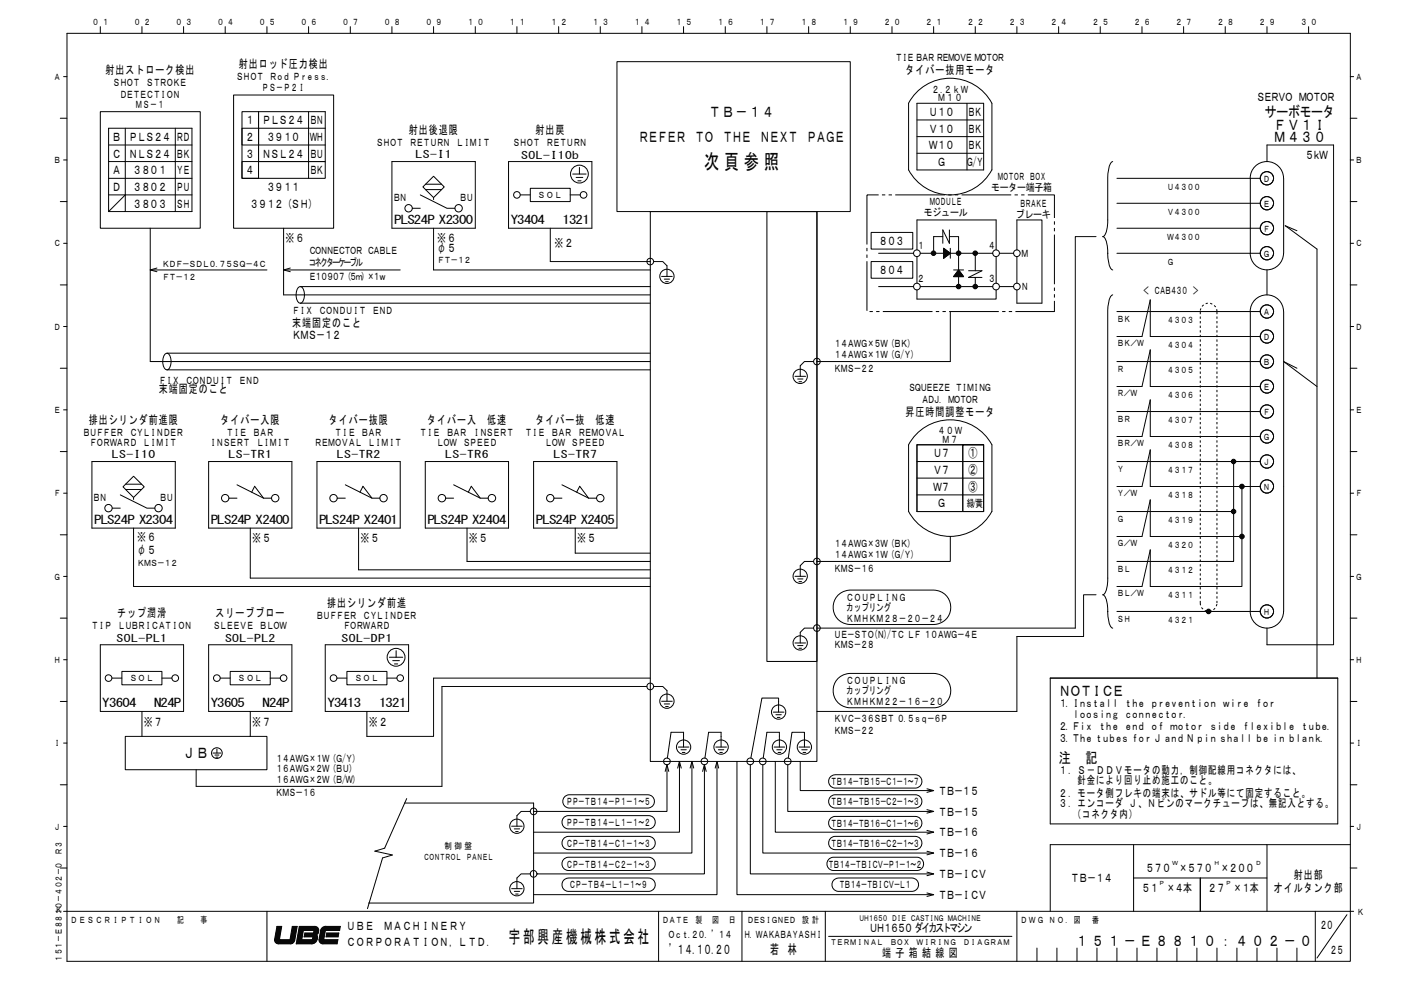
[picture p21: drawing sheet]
<svg xmlns="http://www.w3.org/2000/svg" width="297mm" height="210mm" viewBox="0 0 297 210" stroke-linecap="round" stroke-linejoin="round" font-family="sans-serif">
<defs><g id="words">
<text font-size="4.4" x="149.3" y="35.9">次 頁 参 照</text>
<text font-size="3.8" x="107.9" y="200">宇部興産機械株式会社</text>
<g font-size="3.2">
<text x="150.3" y="24.8">ＴＢ－１４</text>
<text x="268.2" y="24.8">サーボモータ</text>
<text x="270.1" y="27.5">ＦＶ１Ｉ</text>
<text x="135.4" y="30.1">ＲＥＦＥＲ ＴＯ ＴＨＥ ＮＥＸＴ ＰＡＧＥ</text>
<text x="270.1" y="30.1">Ｍ４３０</text>
<text x="224.5" y="147.6">ＮＯＴＩＣＥ</text>
<text x="38.8" y="160.9">ＪＢ</text>
<text x="224.5" y="161.8">注</text>
<text x="230.2" y="161.8">記</text>
<text x="228.1" y="200.6">１ ５ １ － Ｅ ８ ８ １ ０ ： ４ ０ ２ － ０</text>
</g>
<g font-size="2.9">
<text x="141.8" y="202.3">’１４．１０．２０</text>
<text x="163.3" y="202.3">若 林</text>
</g>
<g font-size="2.5">
<text x="22.4" y="15.7">射出ストローク検出</text>
<text x="50.6" y="14.3">射出ロッド圧力検出</text>
<text x="192" y="15.7">タイバー抜用モータ</text>
<text x="266.4" y="21.4">ＳＥＲＶＯ　ＭＯＴＯＲ</text>
<text x="23.8" y="29.9">Ｂ ＰＬＳ２４</text>
<text x="37.4" y="29.9">ＲＤ</text>
<text x="52" y="26.4">１ ＰＬＳ２４</text>
<text x="52" y="29.9">２</text>
<text x="56.5" y="29.9">３９１０</text>
<text x="65.7" y="26.4">ＢＮ</text>
<text x="65.7" y="29.9">ＷＨ</text>
<text x="86.7" y="28.5">射出後退限</text>
<text x="113.5" y="28.5">射出戻</text>
<text x="196.9" y="24.6">Ｕ１０</text>
<text x="196.9" y="28.1">Ｖ１０</text>
<text x="205.2" y="24.6">ＢＫ</text>
<text x="205.2" y="28.1">ＢＫ</text>
<text x="23.8" y="33.4">Ｃ ＮＬＳ２４</text>
<text x="37.4" y="33.4">ＢＫ</text>
<text x="52" y="33.4">３ ＮＳＬ２４</text>
<text x="65.7" y="33.4">ＢＵ</text>
<text x="196.9" y="31.6">Ｗ１０</text>
<text x="198.7" y="35.2">Ｇ</text>
<text x="204.9" y="35.2">Ｇ/Ｙ</text>
<text x="205.2" y="31.6">ＢＫ</text>
<text x="276.7" y="33.8">５ｋＷ</text>
<text x="23.8" y="37">Ａ</text>
<text x="23.8" y="40.5">Ｄ</text>
<text x="28.2" y="37">３８０１</text>
<text x="28.2" y="40.5">３８０２</text>
<text x="37.4" y="37">ＹＥ</text>
<text x="37.4" y="40.5">ＰＵ</text>
<text x="52" y="37">４</text>
<text x="56.5" y="40.5">３９１１</text>
<text x="65.7" y="37">ＢＫ</text>
<text x="28.2" y="44">３８０３</text>
<text x="37.4" y="44">ＳＨ</text>
<text x="52.9" y="44">３９１２（ＳＨ）</text>
<text x="83.5" y="47.6">PLS24P X2300</text>
<text x="108.3" y="47.6">Y3404</text>
<text x="119.2" y="47.6">1321</text>
<text x="60.5" y="51.4">※６</text>
<text x="92.7" y="51.3">※６</text>
<text x="92.7" y="53.6">φ５</text>
<text x="117.6" y="52.3">※２</text>
<text x="186.3" y="52">８０３</text>
<text x="186.3" y="58.2">８０４</text>
<text x="62" y="69.3">末端固定のこと</text>
<text x="62" y="71.9">ＫＭＳ－１２</text>
<text x="33.7" y="83.4">末端固定のこと</text>
<text x="18.8" y="90">排出シリンダ前進限</text>
<text x="46.8" y="90">タイバー入限</text>
<text x="69.7" y="90">タイバー抜限</text>
<text x="90.6" y="90">タイバー入　低速</text>
<text x="113.5" y="90">タイバー抜　低速</text>
<text x="192" y="88.2">昇圧時間調整モータ</text>
<text x="197.8" y="100.6">Ｖ７</text>
<text x="197.8" y="97">Ｕ７</text>
<text x="205.3" y="100.6">②</text>
<text x="205.3" y="97">①</text>
<text x="197.8" y="104.1">Ｗ７</text>
<text x="198.7" y="107.6">Ｇ</text>
<text x="205.3" y="104.1">③</text>
<text x="19.9" y="111.2">PLS24P X2304</text>
<text x="44.7" y="111.2">PLS24P X2400</text>
<text x="67.6" y="111.2">PLS24P X2401</text>
<text x="90.6" y="111.2">PLS24P X2404</text>
<text x="113.6" y="111.2">PLS24P X2405</text>
<text x="29.1" y="114.7">※６</text>
<text x="29.1" y="117.5">φ５</text>
<text x="53.5" y="115.1">※５</text>
<text x="76.4" y="115.1">※５</text>
<text x="99.4" y="115.1">※５</text>
<text x="122.4" y="115.1">※５</text>
<text x="24.8" y="131">チップ潤滑</text>
<text x="45.7" y="131">スリーブブロー</text>
<text x="69.4" y="128.8">排出シリンダ前進</text>
<text x="21.7" y="150">Y3604</text>
<text x="30.5" y="153.9">※７</text>
<text x="32.7" y="150">N24P</text>
<text x="44.7" y="150">Y3605</text>
<text x="53.5" y="153.9">※７</text>
<text x="55.6" y="150">N24P</text>
<text x="69.4" y="150">Y3413</text>
<text x="78.2" y="153.9">※２</text>
<text x="80.4" y="150">1321</text>
<text x="198.9" y="173">ＴＢ－１５</text>
<text x="198.9" y="168.6">ＴＢ－１５</text>
<text x="198.9" y="177.4">ＴＢ－１６</text>
<text x="198.9" y="181.8">ＴＢ－１６</text>
<text x="242.9" y="185">５７０　×５７０　×２００</text>
<text x="198.9" y="190.7">ＴＢ－ＩＣＶ</text>
<text x="198.9" y="186.3">ＴＢ－ＩＣＶ</text>
<text x="227" y="187.1">ＴＢ－１４</text>
<text x="242" y="189.3">５１　×４本</text>
<text x="256.1" y="189.3">２７　×１本</text>
<text x="270.1" y="189.3">オイルタンク部</text>
<text x="274.3" y="186.4">射出部</text>
<text x="73.4" y="197.2">ＵＢＥ</text>
<text x="81.4" y="197.2">ＭＡＣＨＩＮＥＲＹ</text>
<text x="184.3" y="197.7">ＵＨ１６５０ ダイカストマシン</text>
<text x="279.8" y="197">２０</text>
<text x="73.4" y="200.7">ＣＯＲＰＯＲＡＴＩＯＮ，ＬＴＤ．</text>
<text x="187" y="203.1">端 子 箱 結 線 図</text>
<text x="281.9" y="202.3">２５</text>
</g>
<g font-size="2.4">
<text x="224.5" y="150.1">１．Ｉｎｓｔａｌｌ　ｔｈｅ　ｐｒｅｖｅｎｔｉｏｎ　ｗｉｒｅ　ｆｏｒ</text>
<text x="224.5" y="154.8">２．Ｆｉｘ　ｔｈｅ　ｅｎｄ　ｏｆ　ｍｏｔｏｒ　ｓｉｄｅ　ｆｌｅｘｉｂｌｅ　ｔｕｂｅ．</text>
<text x="227.3" y="152.2">ｌｏｏｓｉｎｇ　ｃｏｎｎｅｃｔｏｒ．</text>
<text x="224.5" y="157.5">３．Ｔｈｅ ｔｕｂｅｓ ｆｏｒ Ｊ ａｎｄ Ｎ ｐｉｎ ｓｈａｌｌ ｂｅ ｉｎ ｂｌａｎｋ．</text>
<text x="224.5" y="164.2">１．Ｓ－ＤＤＶモータの動力，制御配線用コネクタには、</text>
<text x="228.4" y="166.3">針金により回り止め施工のこと。</text>
<text x="224.5" y="169">２．モータ側フレキの端末は、サドル等にて固定すること。</text>
<text x="224.5" y="171.2">３．エンコーダ Ｊ、Ｎピンのマークチューブは、無記入とする。</text>
<text x="227.5" y="173.4">（コネクタ内）</text>
</g>
<g font-size="2.2">
<text x="50.1" y="16.9">ＳＨＯＴ　Ｒｏｄ Ｐｒｅｓｓ.</text>
<text x="189.8" y="13">ＴＩＥ ＢＡＲ ＲＥＭＯＶＥ ＭＯＴＯＲ</text>
<text x="24" y="18.3">ＳＨＯＴ　ＳＴＲＯＫＥ</text>
<text x="25.4" y="20.8">ＤＥＴＥＣＴＩＯＮ</text>
<text x="28.8" y="22.9">ＭＳ－１</text>
<text x="55.5" y="19.3">ＰＳ－Ｐ２Ｉ</text>
<text x="197.5" y="19.7">２．２ｋＷ</text>
<text x="198.9" y="21.5">Ｍ１０</text>
<text x="79.8" y="31">ＳＨＯＴ　ＲＥＴＵＲＮ　ＬＩＭＩＴ</text>
<text x="88.1" y="33.5">LS-I1</text>
<text x="108.8" y="31">ＳＨＯＴ　ＲＥＴＵＲＮ</text>
<text x="110.5" y="33.7">SOL-I10b</text>
<text x="210.1" y="40.6">モーター端子箱</text>
<text x="211.5" y="38.2">ＭＯＴＯＲ　ＢＯＸ</text>
<text x="83.3" y="42.7">ＢＮ</text>
<text x="97.4" y="42.7">ＢＵ</text>
<text x="195.9" y="45.8">モジュール</text>
<text x="197.1" y="43.5">ＭＯＤＵＬＥ</text>
<text x="215.4" y="46.2">ブレーキ</text>
<text x="216.2" y="43.9">ＢＲＡＫＥ</text>
<text x="65.5" y="54">ＣＯＮＮＥＣＴＯＲ ＣＡＢＬＥ</text>
<text x="194.5" y="52.7">１</text>
<text x="209.5" y="52.7">４</text>
<text x="65.5" y="56.5">コネクターケーブル</text>
<text x="65.5" y="59.5">Ｅ１０９０７（５ｍ）×１ｗ</text>
<text x="194.5" y="59.8">２</text>
<text x="209.5" y="59.8">３</text>
<text x="216.5" y="54.5">Ｍ</text>
<text x="216.5" y="61.6">Ｎ</text>
<text x="242.3" y="62.5">＜　ＣＡＢ４３０　＞</text>
<text x="62" y="66.7">ＦＩＸ　ＣＯＮＤＵＩＴ　ＥＮＤ</text>
<text x="176.8" y="73.7">１４ＡＷＧ×５Ｗ（ＢＫ）</text>
<text x="176.8" y="75.9">１４ＡＷＧ×１Ｗ（Ｇ/Ｙ）</text>
<text x="33.7" y="81.4">ＦＩＸ　ＣＯＮＤＵＩＴ　ＥＮＤ</text>
<text x="176.8" y="78.9">ＫＭＳ－２２</text>
<text x="192.6" y="83">ＳＱＵＥＥＺＥ　ＴＩＭＩＮＧ</text>
<text x="195.4" y="85.4">ＡＤＪ.　ＭＯＴＯＲ</text>
<text x="17.6" y="92.4">ＢＵＦＦＥＲ　ＣＹＬＩＮＤＥＲ</text>
<text x="19" y="94.6">ＦＯＲＷＡＲＤ　ＬＩＭＩＴ</text>
<text x="44.4" y="94.6">ＩＮＳＥＲＴ　ＬＩＭＩＴ</text>
<text x="48" y="92.4">ＴＩＥ　ＢＡＲ</text>
<text x="66.7" y="94.6">ＲＥＭＯＶＡＬ　ＬＩＭＩＴ</text>
<text x="70.9" y="92.4">ＴＩＥ　ＢＡＲ</text>
<text x="89" y="92.4">ＴＩＥ　ＢＡＲ　ＩＮＳＥＲＴ</text>
<text x="92.5" y="94.6">ＬＯＷ　ＳＰＥＥＤ</text>
<text x="111.2" y="92.4">ＴＩＥ　ＢＡＲ　ＲＥＭＯＶＡＬ</text>
<text x="115.5" y="94.6">ＬＯＷ　ＳＰＥＥＤ</text>
<text x="198.9" y="92.1">４０Ｗ</text>
<text x="199.8" y="93.9">Ｍ７</text>
<text x="23.7" y="97.1">LS-I10</text>
<text x="48.5" y="97.1">LS-TR1</text>
<text x="71.4" y="97.1">LS-TR2</text>
<text x="94.4" y="97.1">LS-TR6</text>
<text x="117.4" y="97.1">LS-TR7</text>
<text x="19.7" y="106.3">ＢＮ</text>
<text x="33.8" y="106.3">ＢＵ</text>
<text x="205" y="107.5">緑/黄</text>
<text x="176.8" y="116.1">１４ＡＷＧ×３Ｗ（ＢＫ）</text>
<text x="176.8" y="118.3">１４ＡＷＧ×１Ｗ（Ｇ/Ｙ）</text>
<text x="176.8" y="121.3">ＫＭＳ－１６</text>
<text x="67.1" y="131.3">ＢＵＦＦＥＲ　ＣＹＬＩＮＤＥＲ</text>
<text x="179.4" y="127.4">ＣＯＵＰＬＩＮＧ</text>
<text x="179.4" y="129.6">カップリング</text>
<text x="179.4" y="131.8">ＫＭＨＫＭ２８－２０－２４</text>
<text x="19.4" y="133.5">ＴＩＰ ＬＵＢＲＩＣＡＴＩＯＮ</text>
<text x="24.7" y="136.1">SOL-PL1</text>
<text x="45.2" y="133.5">ＳＬＥＥＶＥ ＢＬＯＷ</text>
<text x="47.7" y="136.1">SOL-PL2</text>
<text x="72.4" y="136.1">SOL-DP1</text>
<text x="72.7" y="133.5">ＦＯＲＷＡＲＤ</text>
<text x="176.8" y="135.4">ＵＥ－ＳＴＯ(Ｎ)/ＴＣ ＬＦ １０ＡＷＧ－４Ｅ</text>
<text x="176.8" y="137.5">ＫＭＳ－２８</text>
<text x="179.4" y="145">ＣＯＵＰＬＩＮＧ</text>
<text x="179.4" y="147.3">カップリング</text>
<text x="179.4" y="149.5">ＫＭＨＫＭ２２－１６－２０</text>
<text x="176.8" y="153.1">ＫＶＣ－３６ＳＢＴ ０.５ｓｑ－６Ｐ</text>
<text x="176.8" y="155.7">ＫＭＳ－２２</text>
<text x="58.4" y="161.5">１４ＡＷＧ×１Ｗ（Ｇ/Ｙ）</text>
<text x="58.4" y="163.8">１６ＡＷＧ×２Ｗ（ＢＵ）</text>
<text x="58.4" y="166">１６ＡＷＧ×２Ｗ（Ｂ/Ｗ）</text>
<text x="176.1" y="166.5">ＴＢ１４－ＴＢ１５－Ｃ１－１～７</text>
<text x="58.4" y="168.8">ＫＭＳ－１６</text>
<text x="120" y="170.8">ＰＰ－ＴＢ１４－Ｐ１－１～５</text>
<text x="176.1" y="170.8">ＴＢ１４－ＴＢ１５－Ｃ２－１～３</text>
<text x="120" y="175.2">ＰＰ－ＴＢ１４－Ｌ１－１～２</text>
<text x="120" y="179.6">ＣＰ－ＴＢ１４－Ｃ１－１～３</text>
<text x="176.1" y="175.4">ＴＢ１４－ＴＢ１６－Ｃ１－１～６</text>
<text x="176.1" y="179.6">ＴＢ１４－ＴＢ１６－Ｃ２－１～３</text>
<text x="120" y="184">ＣＰ－ＴＢ１４－Ｃ２－１～３</text>
<text x="175.5" y="184">ＴＢ１４－ＴＢＩＣＶ－Ｐ１－１～２</text>
<text x="120.7" y="188.4">ＣＰ－ＴＢ４－Ｌ１－１～９</text>
<text x="177.8" y="188.4">ＴＢ１４－ＴＢＩＣＶ－Ｌ１</text>
<text x="141.6" y="198.9">Ｏｃｔ．２０．’１４</text>
<text x="157.7" y="198.9">Ｈ．ＷＡＫＡＢＡＹＡＳＨＩ</text>
</g>
<g font-size="1.9">
<text x="19.5" y="5.3">０ １</text>
<text x="28.4" y="5.3">０ ２</text>
<text x="37.2" y="5.3">０ ３</text>
<text x="46" y="5.3">０ ４</text>
<text x="54.9" y="5.3">０ ５</text>
<text x="63.7" y="5.3">０ ６</text>
<text x="72.5" y="5.3">０ ７</text>
<text x="81.4" y="5.3">０ ８</text>
<text x="90.2" y="5.3">０ ９</text>
<text x="99" y="5.3">１ ０</text>
<text x="107.9" y="5.3">１ １</text>
<text x="116.7" y="5.3">１ ２</text>
<text x="125.5" y="5.3">１ ３</text>
<text x="134.4" y="5.3">１ ４</text>
<text x="143.2" y="5.3">１ ５</text>
<text x="152.1" y="5.3">１ ６</text>
<text x="160.9" y="5.3">１ ７</text>
<text x="169.7" y="5.3">１ ８</text>
<text x="178.5" y="5.3">１ ９</text>
<text x="187.4" y="5.3">２ ０</text>
<text x="196.2" y="5.3">２ １</text>
<text x="205.1" y="5.3">２ ２</text>
<text x="213.9" y="5.3">２ ３</text>
<text x="222.7" y="5.3">２ ４</text>
<text x="231.6" y="5.3">２ ５</text>
<text x="240.4" y="5.3">２ ６</text>
<text x="249.2" y="5.3">２ ７</text>
<text x="258.1" y="5.3">２ ８</text>
<text x="266.9" y="5.3">２ ９</text>
<text x="275.7" y="5.3">３ ０</text>
<text x="11.4" y="17">Ａ</text>
<text x="287.4" y="17">Ａ</text>
<text x="11.4" y="34.6">Ｂ</text>
<text x="287.4" y="34.6">Ｂ</text>
<text x="247.5" y="40.3">Ｕ４３００</text>
<text x="267.8" y="38.5">Ｄ</text>
<text x="114.1" y="42">ＳＯＬ</text>
<text x="247.5" y="45.6">Ｖ４３００</text>
<text x="267.8" y="43.8">Ｅ</text>
<text x="11.4" y="52.3">Ｃ</text>
<text x="247.5" y="50.9">Ｗ４３００</text>
<text x="267.8" y="49.1">Ｆ</text>
<text x="287.4" y="52.3">Ｃ</text>
<text x="34.4" y="56.5">ＫＤＦ－ＳＤＬ０．</text>
<text x="34.4" y="59.4">ＦＴ－１２</text>
<text x="46.4" y="56.5">７５ＳＱ－４Ｃ</text>
<text x="92.7" y="55.8">ＦＴ－１２</text>
<text x="247.5" y="56.2">Ｇ</text>
<text x="267.8" y="54.4">Ｇ</text>
<text x="11.4" y="70">Ｄ</text>
<text x="236.9" y="68.4">ＢＫ</text>
<text x="247.5" y="68.5">４３０３</text>
<text x="267.8" y="66.8">Ａ</text>
<text x="287.4" y="70">Ｄ</text>
<text x="236.9" y="73.5">ＢＫ／Ｗ</text>
<text x="247.5" y="73.9">４３０４</text>
<text x="267.8" y="72.1">Ｄ</text>
<text x="267.8" y="77.4">Ｂ</text>
<text x="236.9" y="79">Ｒ</text>
<text x="247.5" y="79.1">４３０５</text>
<text x="267.8" y="82.7">Ｅ</text>
<text x="11.4" y="87.6">Ｅ</text>
<text x="236.9" y="84.1">Ｒ／Ｗ</text>
<text x="236.9" y="89.6">ＢＲ</text>
<text x="247.5" y="84.5">４３０６</text>
<text x="247.5" y="89.7">４３０７</text>
<text x="267.8" y="88">Ｆ</text>
<text x="287.4" y="87.6">Ｅ</text>
<text x="236.9" y="94.7">ＢＲ／Ｗ</text>
<text x="247.5" y="95.1">４３０８</text>
<text x="267.8" y="93.3">Ｇ</text>
<text x="236.9" y="100.2">Ｙ</text>
<text x="247.5" y="100.4">４３１７</text>
<text x="267.8" y="98.6">Ｊ</text>
<text x="11.4" y="105.3">Ｆ</text>
<text x="236.9" y="105.3">Ｙ／Ｗ</text>
<text x="247.5" y="105.7">４３１８</text>
<text x="267.8" y="103.9">Ｎ</text>
<text x="287.4" y="105.3">Ｆ</text>
<text x="236.9" y="110.8">Ｇ</text>
<text x="247.5" y="111">４３１９</text>
<text x="236.9" y="115.9">Ｇ／Ｗ</text>
<text x="247.5" y="116.2">４３２０</text>
<text x="11.4" y="123">Ｇ</text>
<text x="29.1" y="120.1">ＫＭＳ－１２</text>
<text x="236.9" y="121.4">ＢＬ</text>
<text x="247.5" y="121.6">４３１２</text>
<text x="287.4" y="123">Ｇ</text>
<text x="236.9" y="126.5">ＢＬ／Ｗ</text>
<text x="236.9" y="132">ＳＨ</text>
<text x="247.5" y="126.9">４３１１</text>
<text x="267.8" y="130.4">Ｈ</text>
<text x="247.5" y="132.2">４３２１</text>
<text x="11.4" y="140.7">Ｈ</text>
<text x="287.4" y="140.7">Ｈ</text>
<text x="27.5" y="144.5">ＳＯＬ</text>
<text x="50.5" y="144.5">ＳＯＬ</text>
<text x="75.2" y="144.5">ＳＯＬ</text>
<text x="11.4" y="158.3">Ｉ</text>
<text x="287.4" y="158.3">Ｉ</text>
<text x="11.4" y="176">Ｊ</text>
<text x="287.4" y="176">Ｊ</text>
<text x="89.8" y="182.3">ＣＯＮＴＲＯＬ　ＰＡＮＥＬ</text>
<text x="94.3" y="180">制 御 盤</text>
<text x="11.7" y="193.7">Ｋ</text>
<text x="14.9" y="195.8">ＤＥＳＣＲＩＰＴＩＯＮ</text>
<text x="37.5" y="195.8">記</text>
<text x="42.5" y="195.8">事</text>
<text x="140.4" y="195.8">ＤＡＴＥ</text>
<text x="147.4" y="195.8">製</text>
<text x="151" y="195.8">図</text>
<text x="154.5" y="195.8">日</text>
<text x="158.4" y="195.8">ＤＥＳＩＧＮＥＤ 設 計</text>
<text x="216.4" y="195.8">ＤＷＧ ＮＯ. 図</text>
<text x="231.6" y="195.8">番</text>
<text x="287.7" y="194">Ｋ</text>
<text x="13.1" y="204" transform="rotate(-90 13.1 204)">１５１－Ｅ８８１０－４０２－０　Ｒ３</text>
</g>
<g font-size="1.8">
<text x="182.1" y="195.3">ＵＨ１６５０ ＤＩＥ ＣＡＳＴＩＮＧ ＭＡＣＨＩＮＥ</text>
<text x="176" y="200.4">ＴＥＲＭＩＮＡＬ　ＢＯＸ　ＷＩＲＩＮＧ　ＤＩＡＧＲＡＭ</text>
</g>
<g font-size="1.3">
<text x="248.5" y="183.5">Ｗ</text>
<text x="257.3" y="183.5">Ｈ</text>
<text x="266.2" y="183.5">Ｄ</text>
<text x="245.7" y="187.8">Ｐ</text>
<text x="259.8" y="187.8">Ｐ</text>
</g>
</g></defs>
<g fill="none" stroke="#000" stroke-width=".21">
<path d="M13.5 16.3h.7M14.2 7.1h272.1v196.8h-272.1zM21.3 5.7v1.4M30.1 5.7v1.4M38.9 5.7v1.4M47.7 5.7v1.4M56.6 5.7v1.4M65.4 5.7v1.4M74.3 5.7v1.4M83.1 5.7v1.4M91.9 5.7v1.4M100.8 5.7v1.4"/>
<path d="M109.6 5.7v1.4M118.4 5.7v1.4M127.3 5.7v1.4M130.8 13.1h49.5v31.8h-49.5zM136.1 5.7v1.4M144.9 5.7v1.4M153.8 5.7v1.4M162.6 5.7v1.4M171.4 5.7v1.4M180.3 5.7v1.4M189.1 5.7v1.4M197.9 5.7v1.4"/>
<path d="M206.8 5.7v1.4M215.6 5.7v1.4M224.4 5.7v1.4M233.3 5.7v1.4M242.1 5.7v1.4M250.9 5.7v1.4M259.8 5.7v1.4M268.6 5.7v1.4M277.4 5.7v1.4M286.3 16.3h.7M12.8 25.1h1.4M13.5 33.9h.7"/>
<path d="M21.3 23.7h21.2v24.7h-21.2zM23 37.8h17.7M23 34.3h17.7M23 30.8h17.7M23 27.2h17.7v17.7h-17.7zM26.6 27.2v17.7M37.2 27.2v17.7M49.5 20.2h21.2v28.2h-21.2zM51.3 23.7h3.5v14.1h-3.5zM51.3 27.2h3.5v3.6h-3.5zM51.3 34.3h17.7v3.5h-17.7zM54.8 23.7h14.2v10.6h-14.2z"/>
<path d="M54.8 30.8h14.2M54.8 27.2h14.2M65.4 23.7v14.1M83.1 34.3h17.7v14.1h-17.7zM90.2 39.1h3.4M91.9 37.4l2.3 2.2-2.3 2.3-2.2-2.3zM107.8 34.3h17.7v14.1h-17.7zM112.4 39.9h8.5v2.9h-8.5zM121.4 36.9h2.9M122.1 37.6h1.5M122.5 38.4h.7M122.8 35.5v1.4"/>
<path d="M194.4 21.9h14.2v14.1h-14.2zM194.4 25.4h14.2M194.4 29h14.2M194.4 32.5h14.2M205 21.9v14.1M210.3 21.9a10 10 0 0 0-17.7 0v14.1a10 10 0 0 0 17.7 0M210.3 21.9v14.1M235.9 34.3a3.1 3.1 0 0 0-1 2.8l-.1 10.9a2.64 2.64 0 0 1-1 2.2 2.98 2.98 0 0 1 1 2.8l.1 .7M236.8 37.8h30.4M265.1 37.8a3.5 3.5 0 0 1 3.5-3.5 3.5 3.5 0 0 1 3.5 3.5M265.1 37.8v15.9M268.6 34.3v-3.5h14.1v106h-14.1v-3.6"/>
<path d="M272.2 37.8v15.9M286.3 25.1h1.4M286.3 33.9h.7M12.8 42.8h1.4M13.5 51.6h.7M23 41.3h17.7M26.6 41.3l-3.6 3.6M31.9 57.3l1.4 .3M31.9 57.3h24.7M31.9 48.4v28.3h106M33.3 56.9l-1.4 .4M60.1 57.3h24.8"/>
<path d="M60.1 57.3l1.4 .3M60.1 48.4v14.1h77.8M61.5 56.9l-1.4 .4M87.4 44.2h1.7M89.1 41.3l5.7 2.9h1.7M90.2 40.2h3.4M91.9 48.4v8.9h46M110.3 41.3h2.1M116.7 48.4v7.1h21.2M120.9 41.3h2.1M137.9 44.9h35.3v116.6h-35.3zM138.6 55.5h1.9l.9 .9v2.2"/>
<path d="M140.3 58.6h2.2M140.8 59.2h1.2M141.1 59.8h.6M162.6 44.9h10.6v95.4h-10.6zM184.7 55.5h8.8v3.5h-8.8zM184.7 49.3h8.8v3.5h-8.8zM186.3 53.7h7.4M194.4 53v-6.3h16.8v6.3M194.4 54.4v5.7M195.1 53.7h5M199.9 50.2h-2v3.5M200.1 52.7l1.4 1-1.4 1.1z"/>
<path d="M201.3 48.8v2.8l-1.4-2.8v2.8M201.3 50.2h1.9v7.1M201.5 52.7v2.1M201.5 53.7h9M202.2 57.3h2.1M203.2 57.3l1.1 1.4h-2.1zM203.2 58.7v2.1M205.4 57.4h2.8l-2.8 1.4h2.8M206.8 53.7v3.7M206.8 58.8v2M211.2 54.4v5.7M211.9 53.7h3"/>
<path d="M215.6 53v-6.3h5.3v17.6h-5.3v-2.8M215.6 54.4v5.7M232.4 50.2h-4.4v83h-54.8M234.9 53.7l.1 1.4a2.64 2.64 0 0 0 .9 2.2M234.9 53.7h.1M236.8 43.1h30.4M236.8 48.4h30.4M236.8 53.7h30.4M265.1 53.7a3.5 3.5 0 0 0 3.5 3.5 3.5 3.5 0 0 0 3.5-3.5M268.6 57.3v5.2M275 48.9l-2.5-1 6.7 4.9v91M286.3 42.8h1.4"/>
<path d="M286.3 51.6h.7M12.8 60.4h1.4M12.8 78.1h1.4M13.5 69.3h.7M34.9 75.2l.3-.2h.4a2.45 2.45 0 0 1 0 3.4 1.54 1.54 0 0 1-1.1-2zM35.4 78.4h102.5M35.4 74.9h102.5M63.2 61.1l.3-.3h.3a2.43 2.43 0 0 1 0 3.5 1.56 1.56 0 0 1-1-2zM63.7 60.8h74.2M63.7 64.3h74.2M168.5 79.8h2.3M172.5 76.7h-1.9l-.9 .9v2.2"/>
<path d="M186.3 60.8h7.4M194.4 61.5v1.9h16.8v-1.9M195.1 60.8h15.4M201.5 66.1v10.6h-28.3M211.9 60.8h3M235.9 62.5a3.1 3.1 0 0 0-1 2.8l-.1 58.7a2.58 2.58 0 0 1-1 2.2 3 3 0 0 1 1 2.7l.1 .8M236.8 66.1h30.4M236.8 71.4h5.3l1.8-7.8v7.8h23.3M236.8 76.7h30.4M265.1 66.1a3.5 3.5 0 0 1 3.5-3.6 3.5 3.5 0 0 1 3.5 3.6M265.1 66.1v63.6a3.5 3.5 0 0 0 3.5 3.5 3.5 3.5 0 0 0 3.5-3.5M272.2 66.1v63.6"/>
<path d="M275 78.1l-2.8-1.4 7 5.3M286.3 60.4h1.4M286.3 69.3h.7M286.3 78.1h1.4M12.8 95.8h1.4M13.5 86.9h.7M19.5 97.9h17.7v14.1h-17.7zM44.2 97.9h17.7v14.1h-17.7zM67.2 97.9h17.7v14.1h-17.7zM90.2 97.9h17.6v14.1h-17.6zM113.1 97.9h17.7v14.1h-17.7zM169.1 80.4h1.1"/>
<path d="M169.4 81h.5M194.4 97.9h14.2M194.4 94.3h9.7v14.2h-9.7zM194.4 94.3h14.2v14.2h-14.2zM204.1 94.3h4.5v14.2h-4.5zM210.3 94.3a10 10 0 0 0-17.7 0v14.2a10 10 0 0 0 17.7 0M210.3 94.3v14.2M236.8 82h5.3l1.8-7.8v7.8h23.3M236.8 87.3h30.4M236.8 92.6h5.3l1.8-7.8v7.8h23.3M236.8 97.9h30.4M261.6 97.9v21.2h-24.8"/>
<path d="M286.3 86.9h.7M286.3 95.8h1.4M12.8 113.4h1.4M13.5 104.6h.7M23.8 107.8h1.7M25.5 105l5.7 2.8h1.6M26.6 102.7h3.4M26.6 103.8h3.4M28.3 112v12.4h109.6M28.3 101l2.3 2.3-2.3 2.2-2.2-2.2zM48.5 105.7h1.7M50.2 102.8l5.7 2.9h1.7"/>
<path d="M53.1 112v10.6h84.8M53.4 104.4l.6-1.3 1.9 2.6M71.5 105.7h1.7M73.2 102.8l5.7 2.9h1.7M76 112v8.9h61.9M76.3 104.4l.7-1.3 1.9 2.6M94.5 105.7h1.7M96.2 102.8l5.6 2.9h1.7M99 112v7.1h38.9M99.3 104.4l.6-1.3 1.9 2.6M117.5 105.7h1.6M119.1 102.8l5.7 2.9h1.7"/>
<path d="M122 112v5.3h15.9M122.3 104.4l.6-1.3 1.9 2.6M172.5 119.1h-1.9l-.9 .9v2.2M194.4 101.4h14.2M194.4 105h14.2M201.5 113.8v5.3h-28.3M236.8 103.2h5.3l1.8-7.8v7.8h23.3M236.8 108.5h24.8M236.8 113.8h5.3l1.8-7.8v7.8h19.4M263.3 103.2v21.2h-19.4v-7.8l-1.8 7.8h-5.3M286.3 104.6h.7M286.3 113.4h1.4"/>
<path d="M12.8 131.1h1.4M13.5 122.3h.7M13.5 139.9h.7M21.3 136.8h17.6v14.1h-17.6zM44.2 136.8h17.7v14.1h-17.7zM69 136.8h17.6v14.1h-17.6zM82.6 139.4h2.8M84 138v1.4M168.5 122.2h2.3M168.5 136.4h2.3M169.1 122.8h1.1M169.1 136.9h1.1"/>
<path d="M169.4 123.4h.5M169.4 137.5h.5M172.5 133.2h-1.9l-.9 .9v2.3M177.5 126.5a3.8 3.8 0 0 1 2.8-1.3h17.6a3.7 3.7 0 0 1 3.7 3.6 3.7 3.7 0 0 1-3.7 3.7h-17.6a3.7 3.7 0 0 1-3.3-2.1 3.7 3.7 0 0 1 .5-3.9zM232.4 126.2h-2.7v8.8h-14.1v15.9h-42.4M234.9 129.7l.1 1.4a2.59 2.59 0 0 0 .9 2.1M234.9 129.7h.1M236.8 129.7h30.4M286.3 122.3h.7M286.3 131.1h1.4M286.3 139.9h.7M12.8 148.8h1.4"/>
<path d="M13.5 157.6h.7M23.7 143.8h2.1M25.8 142.4h8.5v2.8h-8.5zM26.6 156.2h30v7.1h-30zM30.1 150.9v5.3M34.3 143.8h2.1M45.1 159.7h1.7M46 158.9v.8M46.7 143.8h2.1M48.8 142.4h8.5v2.8h-8.5zM53.1 150.9v5.3M57.3 143.8h2.1"/>
<path d="M71.4 143.8h2.2M73.6 142.4h8.4v2.8h-8.4zM82 143.8h2.2M83.3 140.1h1.4M83.6 140.8h.7M137.2 145.6h-43.5v21.2h-52.1v-3.5M137.9 143.8h-46v12.4h-14.1v-5.3M138.6 145.6h1.9l.9 .9v2.2M140.3 148.7h2.2M140.8 149.3h1.2M141.1 149.9h.6M143.8 158.5h2.3"/>
<path d="M144.4 159h1.1M144.6 159.6h.6M144.9 158.5v-3.2h-2.6l-.8 5.5M151.8 158.5h2.2M152.3 159h1.2M152.6 159.6h.6M152.9 158.5v-3.2h-2.7l-.7 5.5M164 151h2.2M164.1 158.5h2.3M164.5 151.6h1.1M164.7 159h1.1M164.8 152.2h.6"/>
<path d="M165 159.6h.5M165.1 151v-2.9h-3.6l-2.3 12.7M165.2 158.5v-3.2h-2.6l-.8 5.5M169.4 158.5h2.3M170 159h1.1M170.3 159.6h.5M170.6 158.5v-3.2h-2.7l-.8 5.5M177.5 144.1a3.8 3.8 0 0 1 2.8-1.3h17.6a3.6 3.6 0 0 1 3.7 3.7 3.6 3.6 0 0 1-3.7 3.6h-17.9a3.7 3.7 0 0 1-2.5-6zM222.7 143.8h60.9v31h-60.9zM286.3 148.8h1.4M286.3 157.6h.7M12.8 166.5h1.4"/>
<path d="M13.5 175.3h.7M45.6 160.1h.8M45.8 160.6h.4M85.7 170.3h27.4v21.2h-35M86.2 169.4l-4.6 10.5-2.1 .6 3.7 .8M108.5 175.2h2.2M109 175.8h1.2M109.3 176.4h.6M112.4 172.1h-1.9l-.9 .9v2.2M119.5 177.9l.4-.3 .5-.2h17.1a1.41 1.41 0 0 1 1.4 1.4 1.41 1.41 0 0 1-1.4 1.4h-17.1a1.41 1.41 0 0 1-.9-2.3zM119.5 173.5l.4-.3 .5-.2h17.1a1.41 1.41 0 0 1 1.4 1.4 1.41 1.41 0 0 1-1.4 1.4h-17.1a1.43 1.43 0 0 1-.9-2.3zM119.6 169.1l1-.5h16.7a1.41 1.41 0 0 1 1.5 1.4 1.41 1.41 0 0 1-1.5 1.4h-16.7a1.42 1.42 0 0 1-1-2.3z"/>
<path d="M141.4 162.2l-.4 1.4M141.4 162.2l.4 1.4M141.4 162.2v9.9h-28.3M144.1 161.5l-.4 1.4M144.1 161.5l.3 1.4M144.1 161.5v15h-31M146.7 161.5l-.4 1.4M146.7 161.5l.4 1.4M146.7 161.5v19.4h-33.6M149.3 162.2v23.2h-35.5h.2M149.3 162.2l-.3 1.4M149.3 162.2l.4 1.4"/>
<path d="M152 161.5l-.4 1.4M152 161.5l.4 1.4M152 161.5v28.3h-38.9M156.2 161.5v28.3h41.7M159.1 162.2v23.2h38.8M161.7 162.2v18.7h36.2M164.4 161.5v15h33.5M167 162.2v9.9h30.9M169.7 161.5v6.2h28.2M176 169.1l1-.5h17.1a1.41 1.41 0 0 1 1.4 1.4 1.41 1.41 0 0 1-1.4 1.4h-17.1a1.42 1.42 0 0 1-1-2.3zM176 173.7l1-.5h17.1a1.41 1.41 0 0 1 1.4 1.4 1.41 1.41 0 0 1-1.4 1.4h-17.1a1.41 1.41 0 0 1-1-2.3zM176 164.8l.4-.3 .7-.2h17a1.42 1.42 0 0 1 1.4 1.4 1.42 1.42 0 0 1-1.4 1.5h-17.1a1.43 1.43 0 0 1-1-2.4z"/>
<path d="M176 177.9l1-.5h17.1a1.41 1.41 0 0 1 1.4 1.4 1.41 1.41 0 0 1-1.4 1.4h-17.1a1.41 1.41 0 0 1-1-2.3zM196.5 167.3l1.4 .4M196.5 171.7l1.4 .4M196.5 176.1l1.4 .4M197.9 167.7l-1.4 .4M197.9 172.1l-1.4 .4M197.9 176.5l-1.4 .4M240.3 179.2v14.1M268.6 179.2v14.1M286.3 179.2h-63.6v14.1M286.3 166.5h1.4M286.3 175.3h.7"/>
<path d="M12.8 184.1h1.4M13.5 193.3h273.5M56.6 193.3v10.6M58.2 199.2v.2a.84 .84 0 0 0 .8 .8M58.2 199.2l.5-2.7h1l-.5 2.8h2.3l.5-2.8h1l-.5 3M62.4 199.5a.85 .85 0 0 1-.7 .7h-2.7M64.3 197.4h2.3l-.1 .5h-1.9l-.1 .8h1.8l-.1 .6h-2.2zM66.8 196.5a.93 .93 0 0 1 .8 .8 .93 .93 0 0 1-.6 1M66.8 196.5h-3.3l-.7 3.7h3.3a1.32 1.32 0 0 0 1.2-1.4M66.9 198.3l.4 .2v.2M69.1 196.5a1.16 1.16 0 0 0-1.2 .9M69.1 196.5h3.1l-.2 .9h-3l-.4 1.9h3l-.1 .9h-3.1a.85 .85 0 0 1-.8-1l.4-1.8"/>
<path d="M69.3 197.9h2.5l-.1 .8h-2.6zM83.2 181.4l-2.1 .6-3.2 10.7M108.5 188.5h2.2M109 189.1h1.2M109.3 189.6h.6M112.4 185.4h-1.9l-.9 .8v2.3M119.5 182.3l.9-.5h17.1a1.41 1.41 0 0 1 1.4 1.4 1.41 1.41 0 0 1-1.4 1.4h-17.1a1.42 1.42 0 0 1-.9-2.3zM119.5 186.7l.4-.3 .7-.2h16.9a1.42 1.42 0 0 1 1.4 1.4 1.42 1.42 0 0 1-1.4 1.5h-17.1a1.43 1.43 0 0 1-.9-2.4zM139.6 193.3v10.6M157.3 193.3v10.6M175 193.3v10.6M175.6 182.3l1-.5h17.8a1.41 1.41 0 0 1 1.4 1.4 1.41 1.41 0 0 1-1.4 1.4h-17.8a1.41 1.41 0 0 1-1-2.3z"/>
<path d="M175.7 198.6h38.8M176.7 186.7l.4-.3 .7-.2h15.6a1.42 1.42 0 0 1 1.4 1.4 1.42 1.42 0 0 1-1.4 1.5h-15.7a1.42 1.42 0 0 1-1-2.4zM196.5 180.6l1.4 .3M196.5 185l1.4 .4M196.5 189.4l1.4 .4M197.9 180.9l-1.4 .4M197.9 185.4l-1.4 .3M197.9 189.8l-1.4 .3M215.6 193.3v10.6M240.3 186.2h28.3M254.5 186.2v7.1M278.9 193.3v10.6"/>
<path d="M285.6 194l-6.4 9.2M286.3 184.1h1.4M219.9 201.1v2.8M224.1 201.1v2.8M228.3 201.1v2.8M232.6 201.1v2.8M236.8 201.1v2.8M241.1 201.1v2.8M245.3 201.1v2.8M249.5 201.1v2.8M253.8 201.1v2.8M258 201.1v2.8"/>
<path d="M262.3 201.1v2.8M266.5 201.1v2.8M270.7 201.1v2.8M275 201.1v2.8"/>
<circle cx="122.8" cy="36.9" r="1.89"/>
<circle cx="268.6" cy="37.8" r="1.41"/>
<circle cx="86.6" cy="44.2" r=".78"/>
<circle cx="97.2" cy="44.2" r=".78"/>
<circle cx="109.6" cy="41.3" r=".7"/>
<circle cx="123.7" cy="41.3" r=".71"/>
<circle cx="137.9" cy="55.5" r=".71"/>
<circle cx="141.4" cy="58.6" r="1.51"/>
<circle cx="194.4" cy="53.7" r=".71"/>
<circle cx="211.2" cy="53.7" r=".71"/>
<circle cx="215.6" cy="53.7" r=".7"/>
<circle cx="268.6" cy="48.4" r="1.41"/>
<circle cx="268.6" cy="53.7" r="1.41"/>
<circle cx="268.6" cy="43.1" r="1.41"/>
<circle cx="169.7" cy="79.8" r="1.51"/>
<circle cx="173.2" cy="76.7" r=".7"/>
<circle cx="194.4" cy="60.8" r=".71"/>
<circle cx="211.2" cy="60.8" r=".71"/>
<circle cx="215.6" cy="60.8" r=".7"/>
<circle cx="268.6" cy="66.1" r="1.41"/>
<circle cx="268.6" cy="76.7" r="1.41"/>
<circle cx="268.6" cy="71.4" r="1.4"/>
<circle cx="268.6" cy="87.3" r="1.41"/>
<circle cx="268.6" cy="97.9" r="1.41"/>
<circle cx="268.6" cy="82" r="1.4"/>
<circle cx="268.6" cy="92.6" r="1.4"/>
<circle cx="23" cy="107.8" r=".78"/>
<circle cx="33.6" cy="107.8" r=".78"/>
<circle cx="47.7" cy="105.7" r=".78"/>
<circle cx="58.4" cy="105.7" r=".78"/>
<circle cx="70.7" cy="105.7" r=".78"/>
<circle cx="81.3" cy="105.7" r=".78"/>
<circle cx="93.7" cy="105.7" r=".79"/>
<circle cx="104.3" cy="105.7" r=".79"/>
<circle cx="116.7" cy="105.7" r=".78"/>
<circle cx="127.3" cy="105.7" r=".78"/>
<circle cx="173.2" cy="119.1" r=".7"/>
<circle cx="268.6" cy="103.2" r="1.41"/>
<circle cx="84" cy="139.4" r="1.89"/>
<circle cx="169.7" cy="122.2" r="1.51"/>
<circle cx="169.7" cy="136.4" r="1.51"/>
<circle cx="173.2" cy="133.2" r=".7"/>
<circle cx="268.6" cy="129.7" r="1.4"/>
<circle cx="23" cy="143.8" r=".71"/>
<circle cx="37.2" cy="143.8" r=".71"/>
<circle cx="46" cy="159.7" r="1.14"/>
<circle cx="46" cy="143.8" r=".71"/>
<circle cx="60.1" cy="143.8" r=".7"/>
<circle cx="70.7" cy="143.8" r=".71"/>
<circle cx="84.9" cy="143.8" r=".7"/>
<circle cx="137.9" cy="145.6" r=".71"/>
<circle cx="141.4" cy="148.7" r="1.51"/>
<circle cx="144.9" cy="158.5" r="1.51"/>
<circle cx="152.9" cy="158.5" r="1.52"/>
<circle cx="165.1" cy="151" r="1.51"/>
<circle cx="165.3" cy="158.5" r="1.51"/>
<circle cx="170.5" cy="158.5" r="1.51"/>
<circle cx="109.6" cy="175.2" r="1.51"/>
<circle cx="113.1" cy="172.1" r=".7"/>
<circle cx="141.4" cy="161.5" r=".71"/>
<circle cx="149.3" cy="161.5" r=".7"/>
<circle cx="159.1" cy="161.5" r=".71"/>
<circle cx="161.7" cy="161.5" r=".71"/>
<circle cx="167" cy="161.5" r=".71"/>
<circle cx="109.6" cy="188.5" r="1.51"/>
<circle cx="113.1" cy="185.3" r=".7"/>
</g>
<path d="M58.7 196.5l-.5 2.8a.81 .81 0 0 0 .6 .9h3.1l.4-.3 .2-.4 .5-3h-1l-.5 2.8h-2.3l.5-2.8zM63.5 196.5l-.7 3.7h3.4a1.31 1.31 0 0 0 1.1-1.8l-.3-.1 .5-.3a1.08 1.08 0 0 0-.7-1.5zM64.3 197.4h2.3l-.1 .5h-1.9l-.1 .8h1.8l-.1 .6h-2.2zM68.2 196.9l-.3 .9-.3 1.6a.81 .81 0 0 0 .8 .8h3.1l.1-.9h-3l.4-1.9h3l.2-.9h-3.2zM69.3 197.9l-.2 .8h2.6l.1-.8z" fill-rule="evenodd" fill="#000"/>
<g fill="#000" stroke="#000" stroke-width=".21">
<path d="M200.1 52.7l1.4 1-1.4 1.1z" fill-rule="evenodd"/>
<path d="M203.2 57.3l1.1 1.4h-2.1z" fill-rule="evenodd"/>
<circle cx="197.9" cy="53.7" r=".48"/>
<circle cx="203.2" cy="53.7" r=".48"/>
<circle cx="206.8" cy="53.7" r=".48"/>
<circle cx="203.2" cy="60.8" r=".48"/>
<circle cx="206.8" cy="60.8" r=".48"/>
<circle cx="261.5" cy="97.9" r=".48"/>
<circle cx="261.5" cy="108.5" r=".48"/>
<circle cx="263.3" cy="113.8" r=".49"/>
<circle cx="263.3" cy="103.2" r=".49"/>
<circle cx="256.2" cy="129.7" r=".49"/>
</g>
<path d="M91.9 41.9v.9M258 66.1a1.77 1.77 0 0 0-1.7-1.8 1.77 1.77 0 0 0-1.8 1.8M28.3 105.5v.9M254.5 127.9v-61.8M254.5 127.9a1.77 1.77 0 0 0 1.8 1.8 1.77 1.77 0 0 0 1.7-1.8M258 127.9v-61.8" fill="none" stroke="#000" stroke-width=".21" stroke-dasharray=".5 .5" stroke-linecap="butt"/>
<path d="M183.8 41.3h39.8v24.8h-39.8z" fill="none" stroke="#000" stroke-width=".21" stroke-dasharray="10.5 .7 .7 .7 .7 .7" stroke-linecap="butt"/>
<use href="#words"/>
</svg>
